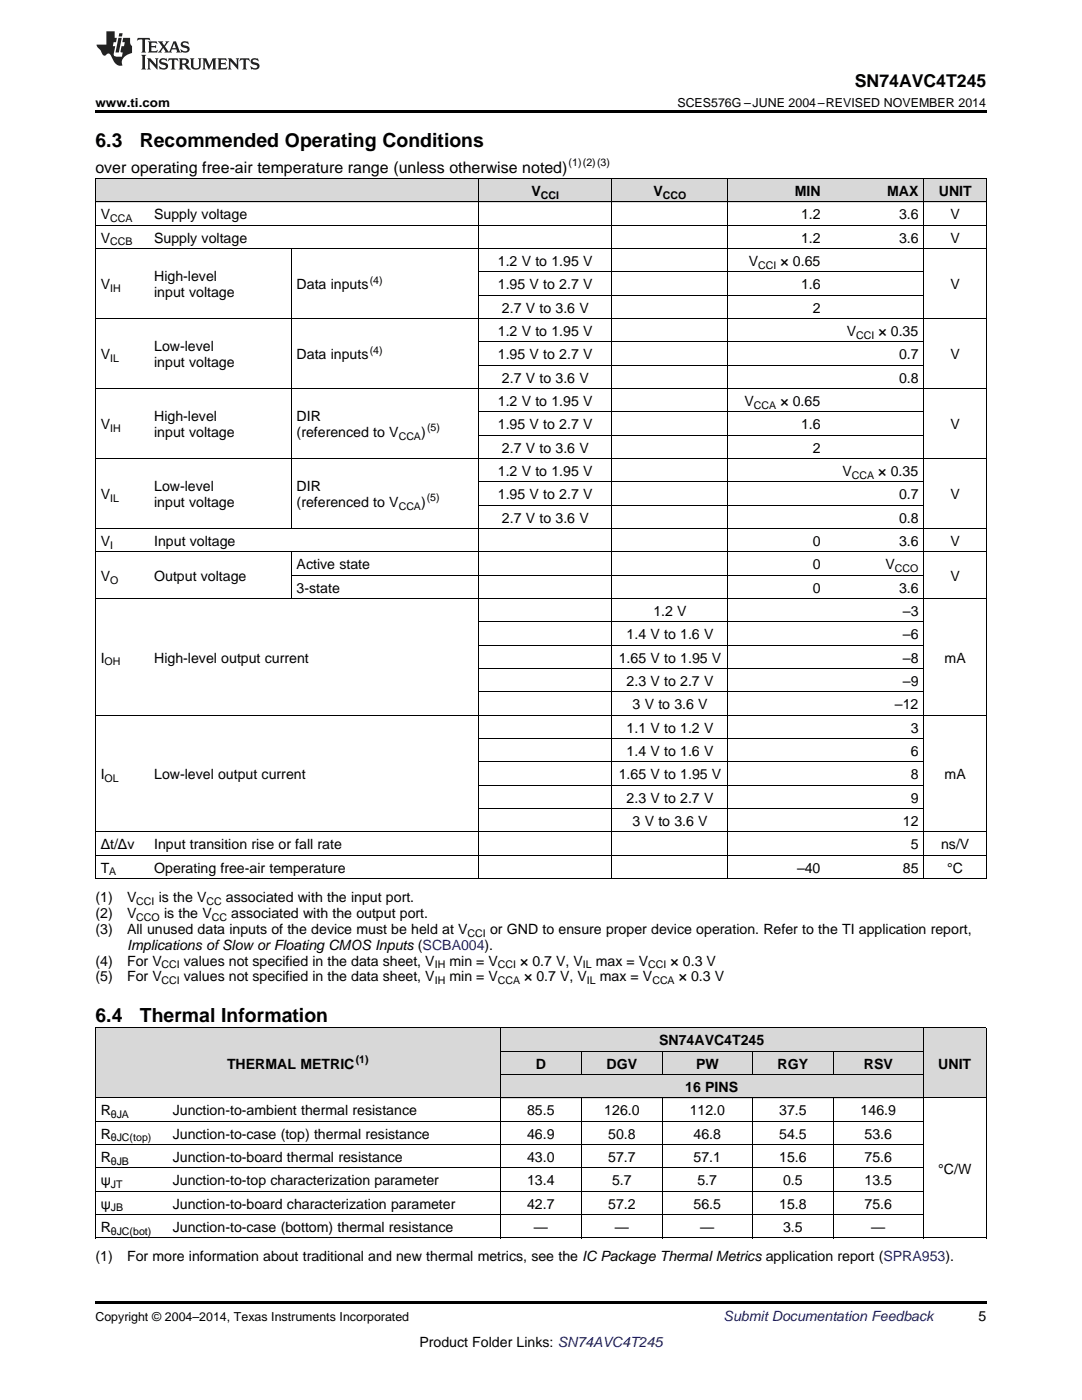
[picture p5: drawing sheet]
<svg xmlns="http://www.w3.org/2000/svg" width="216mm" height="279mm" viewBox="0 0 216 279" stroke-linecap="round" stroke-linejoin="round" font-family="sans-serif">
<defs><g id="words">
<g font-size="3.9">
<text x="19" y="29.3">6.3</text>
<text x="27.9" y="29.3">Recommended Operating Conditions</text>
<text x="19" y="203.9">6.4</text>
<text x="27.9" y="203.9">Thermal Information</text>
</g>
<text font-size="3.5" x="170.6" y="17.3">SN74AVC4T245</text>
<text font-size="3.2" x="19" y="34.4">over operating free-air temperature range (unless otherwise noted)</text>
<g font-size="2.8">
<text x="106" y="39.1">V</text>
<text x="130.4" y="39.1">V</text>
<text x="158.6" y="39.1">MIN</text>
<text x="177" y="39.1">MAX</text>
<text x="187.3" y="39.1">UNIT</text>
<text x="20.1" y="43.7">V</text>
<text x="30.8" y="43.7">Supply voltage</text>
<text x="159.8" y="43.7">1.2</text>
<text x="179.4" y="43.7">3.6</text>
<text x="189.7" y="43.7">V</text>
<text x="20.1" y="48.4">V</text>
<text x="30.8" y="48.4">Supply voltage</text>
<text x="99.3" y="53.1">1.2 V to 1.95 V</text>
<text x="149.4" y="53.1">V</text>
<text x="155.8" y="53.1">× 0.65</text>
<text x="159.8" y="48.4">1.2</text>
<text x="179.4" y="48.4">3.6</text>
<text x="189.7" y="48.4">V</text>
<text x="20.1" y="57.7">V</text>
<text x="30.8" y="56.1">High-level</text>
<text x="30.8" y="59.3">input voltage</text>
<text x="59.2" y="57.7">Data inputs</text>
<text x="99.3" y="57.7">1.95 V to 2.7 V</text>
<text x="159.8" y="57.7">1.6</text>
<text x="189.7" y="57.7">V</text>
<text x="100.2" y="62.4">2.7 V to 3.6 V</text>
<text x="162.2" y="62.4">2</text>
<text x="20.1" y="71.7">V</text>
<text x="30.8" y="70.1">Low-level</text>
<text x="59.2" y="71.7">Data inputs</text>
<text x="99.3" y="67">1.2 V to 1.95 V</text>
<text x="99.3" y="71.7">1.95 V to 2.7 V</text>
<text x="168.9" y="67">V</text>
<text x="175.3" y="67">× 0.35</text>
<text x="179.4" y="71.7">0.7</text>
<text x="189.7" y="71.7">V</text>
<text x="30.8" y="73.3">input voltage</text>
<text x="100.2" y="76.3">2.7 V to 3.6 V</text>
<text x="179.4" y="76.3">0.8</text>
<text x="99.3" y="81">1.2 V to 1.95 V</text>
<text x="148.6" y="81">V</text>
<text x="155.7" y="81">× 0.65</text>
<text x="20.1" y="85.7">V</text>
<text x="30.8" y="84.1">High-level</text>
<text x="30.8" y="87.2">input voltage</text>
<text x="59.2" y="84.1">DIR</text>
<text x="59.2" y="87.2">(referenced to V</text>
<text x="84" y="87.2">)</text>
<text x="99.3" y="85.7">1.95 V to 2.7 V</text>
<text x="159.8" y="85.7">1.6</text>
<text x="189.7" y="85.7">V</text>
<text x="99.3" y="95">1.2 V to 1.95 V</text>
<text x="100.2" y="90.3">2.7 V to 3.6 V</text>
<text x="162.2" y="90.3">2</text>
<text x="168.1" y="95">V</text>
<text x="175.3" y="95">× 0.35</text>
<text x="20.1" y="99.6">V</text>
<text x="30.8" y="98">Low-level</text>
<text x="30.8" y="101.2">input voltage</text>
<text x="59.2" y="98">DIR</text>
<text x="59.2" y="101.2">(referenced to V</text>
<text x="84" y="101.2">)</text>
<text x="99.3" y="99.6">1.95 V to 2.7 V</text>
<text x="179.4" y="99.6">0.7</text>
<text x="189.7" y="99.6">V</text>
<text x="100.2" y="104.3">2.7 V to 3.6 V</text>
<text x="179.4" y="104.3">0.8</text>
<text x="20.1" y="108.9">V</text>
<text x="30.8" y="108.9">Input voltage</text>
<text x="59.2" y="113.6">Active state</text>
<text x="162.2" y="108.9">0</text>
<text x="162.2" y="113.6">0</text>
<text x="176.7" y="113.6">V</text>
<text x="179.4" y="108.9">3.6</text>
<text x="189.7" y="108.9">V</text>
<text x="20.1" y="115.9">V</text>
<text x="30.8" y="115.9">Output voltage</text>
<text x="59.2" y="118.3">3-state</text>
<text x="162.2" y="118.3">0</text>
<text x="179.4" y="118.3">3.6</text>
<text x="189.7" y="115.9">V</text>
<text x="130.4" y="122.9">1.2 V</text>
<text x="180.2" y="122.9">–3</text>
<text x="125" y="127.6">1.4 V to 1.6 V</text>
<text x="180.2" y="127.6">–6</text>
<text x="20.1" y="132.2">I</text>
<text x="30.8" y="132.2">High-level output current</text>
<text x="123.5" y="132.2">1.65 V to 1.95 V</text>
<text x="125" y="136.9">2.3 V to 2.7 V</text>
<text x="180.2" y="132.2">–8</text>
<text x="180.2" y="136.9">–9</text>
<text x="188.5" y="132.2">mA</text>
<text x="126.2" y="141.5">3 V to 3.6 V</text>
<text x="178.6" y="141.5">–12</text>
<text x="125" y="146.2">1.1 V to 1.2 V</text>
<text x="181.7" y="146.2">3</text>
<text x="20.1" y="155.5">I</text>
<text x="30.8" y="155.5">Low-level output current</text>
<text x="123.5" y="155.5">1.65 V to 1.95 V</text>
<text x="125" y="150.8">1.4 V to 1.6 V</text>
<text x="181.7" y="150.8">6</text>
<text x="181.7" y="155.5">8</text>
<text x="188.5" y="155.5">mA</text>
<text x="125" y="160.2">2.3 V to 2.7 V</text>
<text x="181.7" y="160.2">9</text>
<text x="126.2" y="164.8">3 V to 3.6 V</text>
<text x="180.2" y="164.8">12</text>
<text x="20.1" y="169.5">Δt/Δv</text>
<text x="30.8" y="169.5">Input transition rise or fall rate</text>
<text x="181.7" y="169.5">5</text>
<text x="187.8" y="169.5">ns/V</text>
<text x="19" y="180">(1)</text>
<text x="20.1" y="174.1">T</text>
<text x="25.4" y="180">V</text>
<text x="30.8" y="174.1">Operating free-air temperature</text>
<text x="31.7" y="180">is the V</text>
<text x="45.1" y="180">associated with the input port.</text>
<text x="159" y="174.1">–40</text>
<text x="180.2" y="174.1">85</text>
<text x="189" y="174.1">°C</text>
<text x="19" y="183.2">(2)</text>
<text x="25.4" y="183.2">V</text>
<text x="32.7" y="183.2">is the V</text>
<text x="46.1" y="183.2">associated with the output port.</text>
<text x="19" y="186.3">(3)</text>
<text x="25.4" y="186.3">All unused data inputs of the device must be held at V</text>
<text x="25.4" y="189.5">Implications ofSlow or Floating CMOS Inputs (SCBA004).</text>
<text x="97.8" y="186.3">or GND to ensure proper device operation. Refer to the TI application report,</text>
<text x="19" y="192.7">(4)</text>
<text x="19" y="195.9">(5)</text>
<text x="25.4" y="192.7">For V</text>
<text x="25.4" y="195.9">For V</text>
<text x="36.7" y="192.7">values not specified in the data sheet, V</text>
<text x="36.7" y="195.9">values not specified in the data sheet, V</text>
<text x="89.7" y="192.7">min = V</text>
<text x="89.7" y="195.9">min = V</text>
<text x="103.8" y="192.7">× 0.7 V, V</text>
<text x="104.6" y="195.9">× 0.7 V, V</text>
<text x="118.9" y="192.7">max = V</text>
<text x="119.7" y="195.9">max = V</text>
<text x="133.8" y="192.7">× 0.3 V</text>
<text x="135.4" y="195.9">× 0.3 V</text>
<text x="131.5" y="208.6">SN74AVC4T245</text>
<text x="45.3" y="213.3">THERMAL METRIC</text>
<text x="106.9" y="213.3">D</text>
<text x="121" y="213.3">DGV</text>
<text x="138.9" y="213.3">PW</text>
<text x="155.2" y="213.3">RGY</text>
<text x="172.4" y="213.3">RSV</text>
<text x="187.2" y="213.3">UNIT</text>
<text x="136.7" y="217.9">16 PINS</text>
<text x="20.1" y="222.6">R</text>
<text x="20.1" y="227.2">R</text>
<text x="34.5" y="222.6">Junction-to-ambient thermal resistance</text>
<text x="34.5" y="227.2">Junction-to-case (top) thermal resistance</text>
<text x="105.2" y="222.6">85.5</text>
<text x="105.2" y="227.2">46.9</text>
<text x="120.6" y="222.6">126.0</text>
<text x="121.4" y="227.2">50.8</text>
<text x="137.6" y="222.6">112.0</text>
<text x="138.4" y="227.2">46.8</text>
<text x="155.5" y="222.6">37.5</text>
<text x="155.5" y="227.2">54.5</text>
<text x="171.7" y="222.6">146.9</text>
<text x="172.5" y="227.2">53.6</text>
<text x="20.1" y="231.9">R</text>
<text x="34.5" y="231.9">Junction-to-board thermal resistance</text>
<text x="105.2" y="231.9">43.0</text>
<text x="121.4" y="231.9">57.7</text>
<text x="138.4" y="231.9">57.1</text>
<text x="155.5" y="231.9">15.6</text>
<text x="172.5" y="231.9">75.6</text>
<text x="20.1" y="236.5">ψ</text>
<text x="34.5" y="236.5">Junction-to-top characterization parameter</text>
<text x="105.2" y="236.5">13.4</text>
<text x="122.1" y="236.5">5.7</text>
<text x="139.2" y="236.5">5.7</text>
<text x="156.2" y="236.5">0.5</text>
<text x="172.5" y="236.5">13.5</text>
<text x="187.2" y="234.2">°C/W</text>
<text x="20.1" y="241.2">ψ</text>
<text x="20.1" y="245.9">R</text>
<text x="34.5" y="241.2">Junction-to-board characterization parameter</text>
<text x="34.5" y="245.9">Junction-to-case (bottom) thermal resistance</text>
<text x="105.2" y="241.2">42.7</text>
<text x="106.5" y="245.9">—</text>
<text x="121.4" y="241.2">57.2</text>
<text x="122.7" y="245.9">—</text>
<text x="138.4" y="241.2">56.5</text>
<text x="139.7" y="245.9">—</text>
<text x="155.5" y="241.2">15.8</text>
<text x="156.2" y="245.9">3.5</text>
<text x="172.5" y="241.2">75.6</text>
<text x="173.8" y="245.9">—</text>
<text x="19" y="251.7">(1)</text>
<text x="25.4" y="251.7">For more information about traditional and new thermal metrics, see the IC Package Thermal Metrics application report (SPRA953).</text>
<text x="195.3" y="263.6">5</text>
<text x="83.7" y="268.9">Product Folder Links: SN74AVC4T245</text>
</g>
<text font-size="2.8" fill="#0000c8" x="144.4" y="263.6">Submit Documentation Feedback</text>
<g font-size="2.5">
<text x="19" y="21.4">www.ti.com</text>
<text x="135.2" y="21.4">SCES576G –JUNE 2004–REVISED NOVEMBER 2014</text>
<text x="19" y="263.6">Copyright © 2004–2014, Texas Instruments Incorporated</text>
</g>
<g font-size="2.1">
<text x="113.5" y="33.2">(1)(2)(3)</text>
<text x="107.9" y="39.7">CCI</text>
<text x="132.3" y="39.7">CCO</text>
<text x="22" y="44.3">CCA</text>
<text x="22" y="49">CCB</text>
<text x="151.3" y="53.6">CCI</text>
<text x="22" y="58.3">IH</text>
<text x="73.8" y="56.6">(4)</text>
<text x="73.8" y="70.6">(4)</text>
<text x="170.8" y="67.6">CCI</text>
<text x="22" y="72.2">IL</text>
<text x="150.4" y="81.6">CCA</text>
<text x="22" y="86.2">IH</text>
<text x="79.6" y="87.8">CCA</text>
<text x="85.2" y="86.1">(5)</text>
<text x="170" y="95.5">CCA</text>
<text x="22" y="100.2">IL</text>
<text x="79.6" y="101.8">CCA</text>
<text x="85.2" y="100.1">(5)</text>
<text x="22" y="109.5">I</text>
<text x="22" y="116.5">O</text>
<text x="178.6" y="114.2">CCO</text>
<text x="20.9" y="132.8">OH</text>
<text x="20.9" y="156.1">OL</text>
<text x="21.8" y="174.7">A</text>
<text x="27.2" y="180.6">CCI</text>
<text x="27.2" y="183.7">CCO</text>
<text x="41.2" y="180.6">CC</text>
<text x="42.3" y="183.7">CC</text>
<text x="93.3" y="186.9">CCI</text>
<text x="32.2" y="193.3">CCI</text>
<text x="32.2" y="196.4">CCI</text>
<text x="86.7" y="193.3">IH</text>
<text x="86.7" y="196.4">IH</text>
<text x="99.3" y="193.3">CCI</text>
<text x="99.3" y="196.4">CCA</text>
<text x="116.3" y="193.3">IL</text>
<text x="117.1" y="196.4">IL</text>
<text x="129.4" y="193.3">CCI</text>
<text x="130.2" y="196.4">CCA</text>
<text x="71" y="212.1">(1)</text>
<text x="22.1" y="223.1">θJA</text>
<text x="22.1" y="227.8">θJC(top)</text>
<text x="22.1" y="232.4">θJB</text>
<text x="22.1" y="237.1">JT</text>
<text x="22.1" y="241.8">JB</text>
<text x="22.1" y="246.4">θJC(bot)</text>
</g>
</g></defs>
<g fill="#d8d8d8">
<path d="M19 205.2h14.4v14h-14.4z"/>
<path d="M33.4 205.2h66.4v14h-66.4z"/>
<path d="M99.8 214.5h16.2v4.7h-16.2z"/>
<path d="M116 214.5h16.2v4.7h-16.2z"/>
<path d="M132.2 214.5h17.9v4.7h-17.9z"/>
<path d="M150.1 214.5h16.2v4.7h-16.2z"/>
<path d="M166.3 214.5h18v4.7h-18z"/>
<path d="M184.3 205.2h12.5v14h-12.5z"/>
<path d="M99.8 209.9h16.2v4.6h-16.2z"/>
<path d="M116 209.9h16.2v4.6h-16.2z"/>
<path d="M132.2 209.9h17.9v4.6h-17.9z"/>
<path d="M150.1 209.9h16.2v4.6h-16.2z"/>
<path d="M166.3 209.9h18v4.6h-18z"/>
<path d="M99.8 205.2h16.2v4.7h-16.2z"/>
<path d="M116 205.2h16.2v4.7h-16.2z"/>
<path d="M132.2 205.2h17.9v4.7h-17.9z"/>
<path d="M150.1 205.2h16.2v4.7h-16.2z"/>
<path d="M166.3 205.2h18v4.7h-18z"/>
<path d="M19 35.7h10.7v4.7h-10.7z"/>
<path d="M29.7 35.7h28.4v4.7h-28.4z"/>
<path d="M58.1 35.7h37.4v4.7h-37.4z"/>
<path d="M95.5 35.7h26.7v4.7h-26.7z"/>
<path d="M122.2 35.7h23.1v4.7h-23.1z"/>
<path d="M145.3 35.7h19.5v4.7h-19.5z"/>
<path d="M164.8 35.7h19.6v4.7h-19.6z"/>
<path d="M184.4 35.7h12.4v4.7h-12.4z"/>
</g>
<g fill="#000">
<path d="M19 22h177.8v.5h-177.8zM19 175.4h.2zM58 175.4h.1zM95.4 175.4h.1zM122.1 175.4h.1zM145.2 175.4h.1zM164.7 175.4h.1zM184.3 175.4h.1zM196.7 175.4h.1zM19 247.1h.2zM99.7 247.1h.1zM115.9 247.1h.1z"/>
<path d="M132.1 247.1h.1zM150 247.1h.1zM166.2 247.1h.1zM184.1 247.1h.2zM196.7 247.1h.1zM19 259.7h177.8v.5h-177.8z"/>
</g>
<g fill="none" stroke="#000" stroke-width=".2">
<path d="M19 35.6l177.8 .1v139.7M19.1 35.7v139.7M95.4 35.7v139.7M122.1 35.7v139.7M145.2 35.7v139.7M184.3 35.7v139.7M19 49.6h177.8M19 45h177.8M19 40.3h177.8M58.1 49.6v56M95.5 58.9h88.9M95.5 54.3h88.9"/>
<path d="M19 77.6h177.8M19 63.6h177.8M95.5 72.9h88.9M95.5 68.2h88.9M19 91.5h177.8M95.5 96.2h88.9M95.5 86.9h88.9M95.5 82.2h88.9M19 119.5h177.8M19 110.2h177.8M19 105.5h177.8M58.1 110.2v9.3"/>
<path d="M58.1 114.8h126.3M95.5 100.8h88.9M95.5 138.1h88.9M95.5 133.4h88.9M95.5 128.8h88.9M95.5 124.1h88.9M19 142.8h177.8M95.5 156.7h88.9M95.5 152.1h88.9M95.5 147.4h88.9M19 175.3h177.8M19 170.7h177.8"/>
<path d="M19 166h177.8M95.5 161.4h88.9M19 219.1h177.8M19 205.2h177.8M19.1 205.2v41.9M99.8 205.2v41.9M99.8 214.5h84.5M99.8 209.8h84.4M116 209.8v4.7M116 219.1v28M132.1 209.8v4.7M132.1 219.1v28"/>
<path d="M150.1 209.8v4.7M150.1 219.1v28M166.2 209.8v4.7M166.2 219.1v28M184.2 205.2v41.9M196.8 205.2v41.9M19 237.8h165.3M19 233.1h165.3M19 228.4h165.3M19 223.8h165.3M19 247.1h177.8M19 242.4h165.3"/>
</g>
<g fill="#231f20">
<path d="M27.5 7.6l-.1 .5 .4-.2h.6v.1v2.1l-.2 .4h1l-.3-.4v-2.1l.1-.1h.5l.5 .2-.2-.5zM29.5 8.3l.2 .3v1.5l-.2 .4h1.8l.2-.6a1.04 1.04 0 0 1-1.3 .2v-.7h.6l.3 .2v-.6l-.3 .2h-.6v-.6l.8-.1 .4 .3-.2-.5zM31.5 8.3l.9 1.1-.9 1.1h.8l-.2-.2 .5-.7 .4 .7-.2 .2h1.5l-.1-.2 .1-.4h.9l.1 .4-.2 .2h1l-.3-.3-.7-1.9h-.5l-.9 2-.8-1 .9-1h-.8l.1 .3-.3 .5-.4-.6 .2-.2zM34.7 8.6l.4 1h-.7zM36.3 8.4a.63 .63 0 0 0-.2 .7 .63 .63 0 0 0 .6 .4l.6 .2 .1 .2a.75 .75 0 0 1-.7 .4 .75 .75 0 0 1-.6-.5l.1 .7 .1-.1a1.11 1.11 0 0 0 1.5-.6 1.13 1.13 0 0 0-1.2-.8l-.1-.4a1.04 1.04 0 0 1 1.2 .2l-.2-.5-.1 .1-.5-.2zM28.2 10.9l.2 .4v2.2l-.2 .4h1l-.3-.4v-2.2l.3-.4zM29.3 11.6l.3 .4v1.5l-.3 .4h.8l-.2-.4v-1.3l1.5 1.7v-1.9l.2-.4h-.7l.2 .4v.9l-1.1-1.3zM32 11.8a.62 .62 0 0 0-.2 .7 .62 .62 0 0 0 .6 .4l.6 .1 .1 .3a.76 .76 0 0 1-.7 .3 .76 .76 0 0 1-.6-.4l.1 .7 .1-.1a1.11 1.11 0 0 0 1.5-.6 1.13 1.13 0 0 0-1.2-.8l-.1-.4a1.04 1.04 0 0 1 1.2 .2l-.2-.6-.1 .1-.5-.1zM33.7 11.6l-.2 .6a.61 .61 0 0 1 .8-.3v1.6l-.2 .4h.9l-.2-.4v-1.6a.63 .63 0 0 1 .8 .3l-.2-.6zM35.6 11.6l.3 .4v1.5l-.3 .4h1l-.2-.2v-.8l.5 .2a.76 .76 0 0 0 1.2 .7l-1-1a.58 .58 0 0 0 .6-.5 .58 .58 0 0 0-.5-.6zM36.4 11.9h.1a.45 .45 0 0 1 .5 .1 .45 .45 0 0 1 .1 .5l-.7 .2zM37.9 11.6l.2 .2a2.17 2.17 0 0 0 .3 1.9 .99 .99 0 0 0 1.6-.6v-1.1l.2-.4h-.7l.2 .2a1.92 1.92 0 0 1-.2 1.8 .6 .6 0 0 1-.9-.5v-1.1l.2-.4zM40.4 11.6l.2 .4v1.5l-.2 .4h.7l-.2-.4v-1.4l.8 1.8 .8-1.8v1.4l-.2 .4h.9l-.2-.4v-1.5l.2-.4h-.8l-.6 1.5-.6-1.5zM43.4 11.6l.2 .4v1.5l-.2 .4h1.8l.2-.6a1.04 1.04 0 0 1-1.3 .1v-.6h.5l.4 .2v-.6l-.4 .2h-.5v-.7h.8l.3 .3-.1-.6zM45.5 11.6l.2 .4v1.5l-.2 .4h.7l-.2-.4v-1.3l1.5 1.7v-1.9l.2-.4h-.7l.2 .4v.9l-1.1-1.3zM47.9 11.6l-.1 .6a.61 .61 0 0 1 .8-.3v1.6l-.3 .4h1l-.3-.4 .1-1.6a.63 .63 0 0 1 .7 .3l-.1-.6zM50.2 11.8a.62 .62 0 0 0-.2 .7 .62 .62 0 0 0 .6 .4l.6 .1 .2 .3a.76 .76 0 0 1-.8 .3 .76 .76 0 0 1-.6-.4l.1 .7 .2-.1a1.11 1.11 0 0 0 1.5-.6 1.13 1.13 0 0 0-1.3-.8l-.1-.4a1.04 1.04 0 0 1 1.2 .2l-.1-.6-.2 .1-.5-.1z"/>
<path d="M21.2 6.3v2.6h-1.9l.1 .4 .7 .9a.91 .91 0 0 0 1 .8 .56 .56 0 0 1 .5-.3 .56 .56 0 0 1 .5 .3l.4 .8a1.53 1.53 0 0 0 1.9 1.2 1.54 1.54 0 0 1 1-2.1l.9-.3v-1.4a1.52 1.52 0 0 1-.3-1.6h-1.4l-.2 .8h.5l-.2 .8h-.4l-.2 1v.2l.4 .1-.2 .8a1.93 1.93 0 0 1-1.6-.3l.3-1.8h-.5l.2-.8h.4l.2-.8h-.4v-1.3zM23.6 7.6l-.6 2.9h.7l.6-2.9zM23.8 6.6l-.1 .7h.6l.2-.7z"/>
</g>
<use href="#words"/>
</svg>
